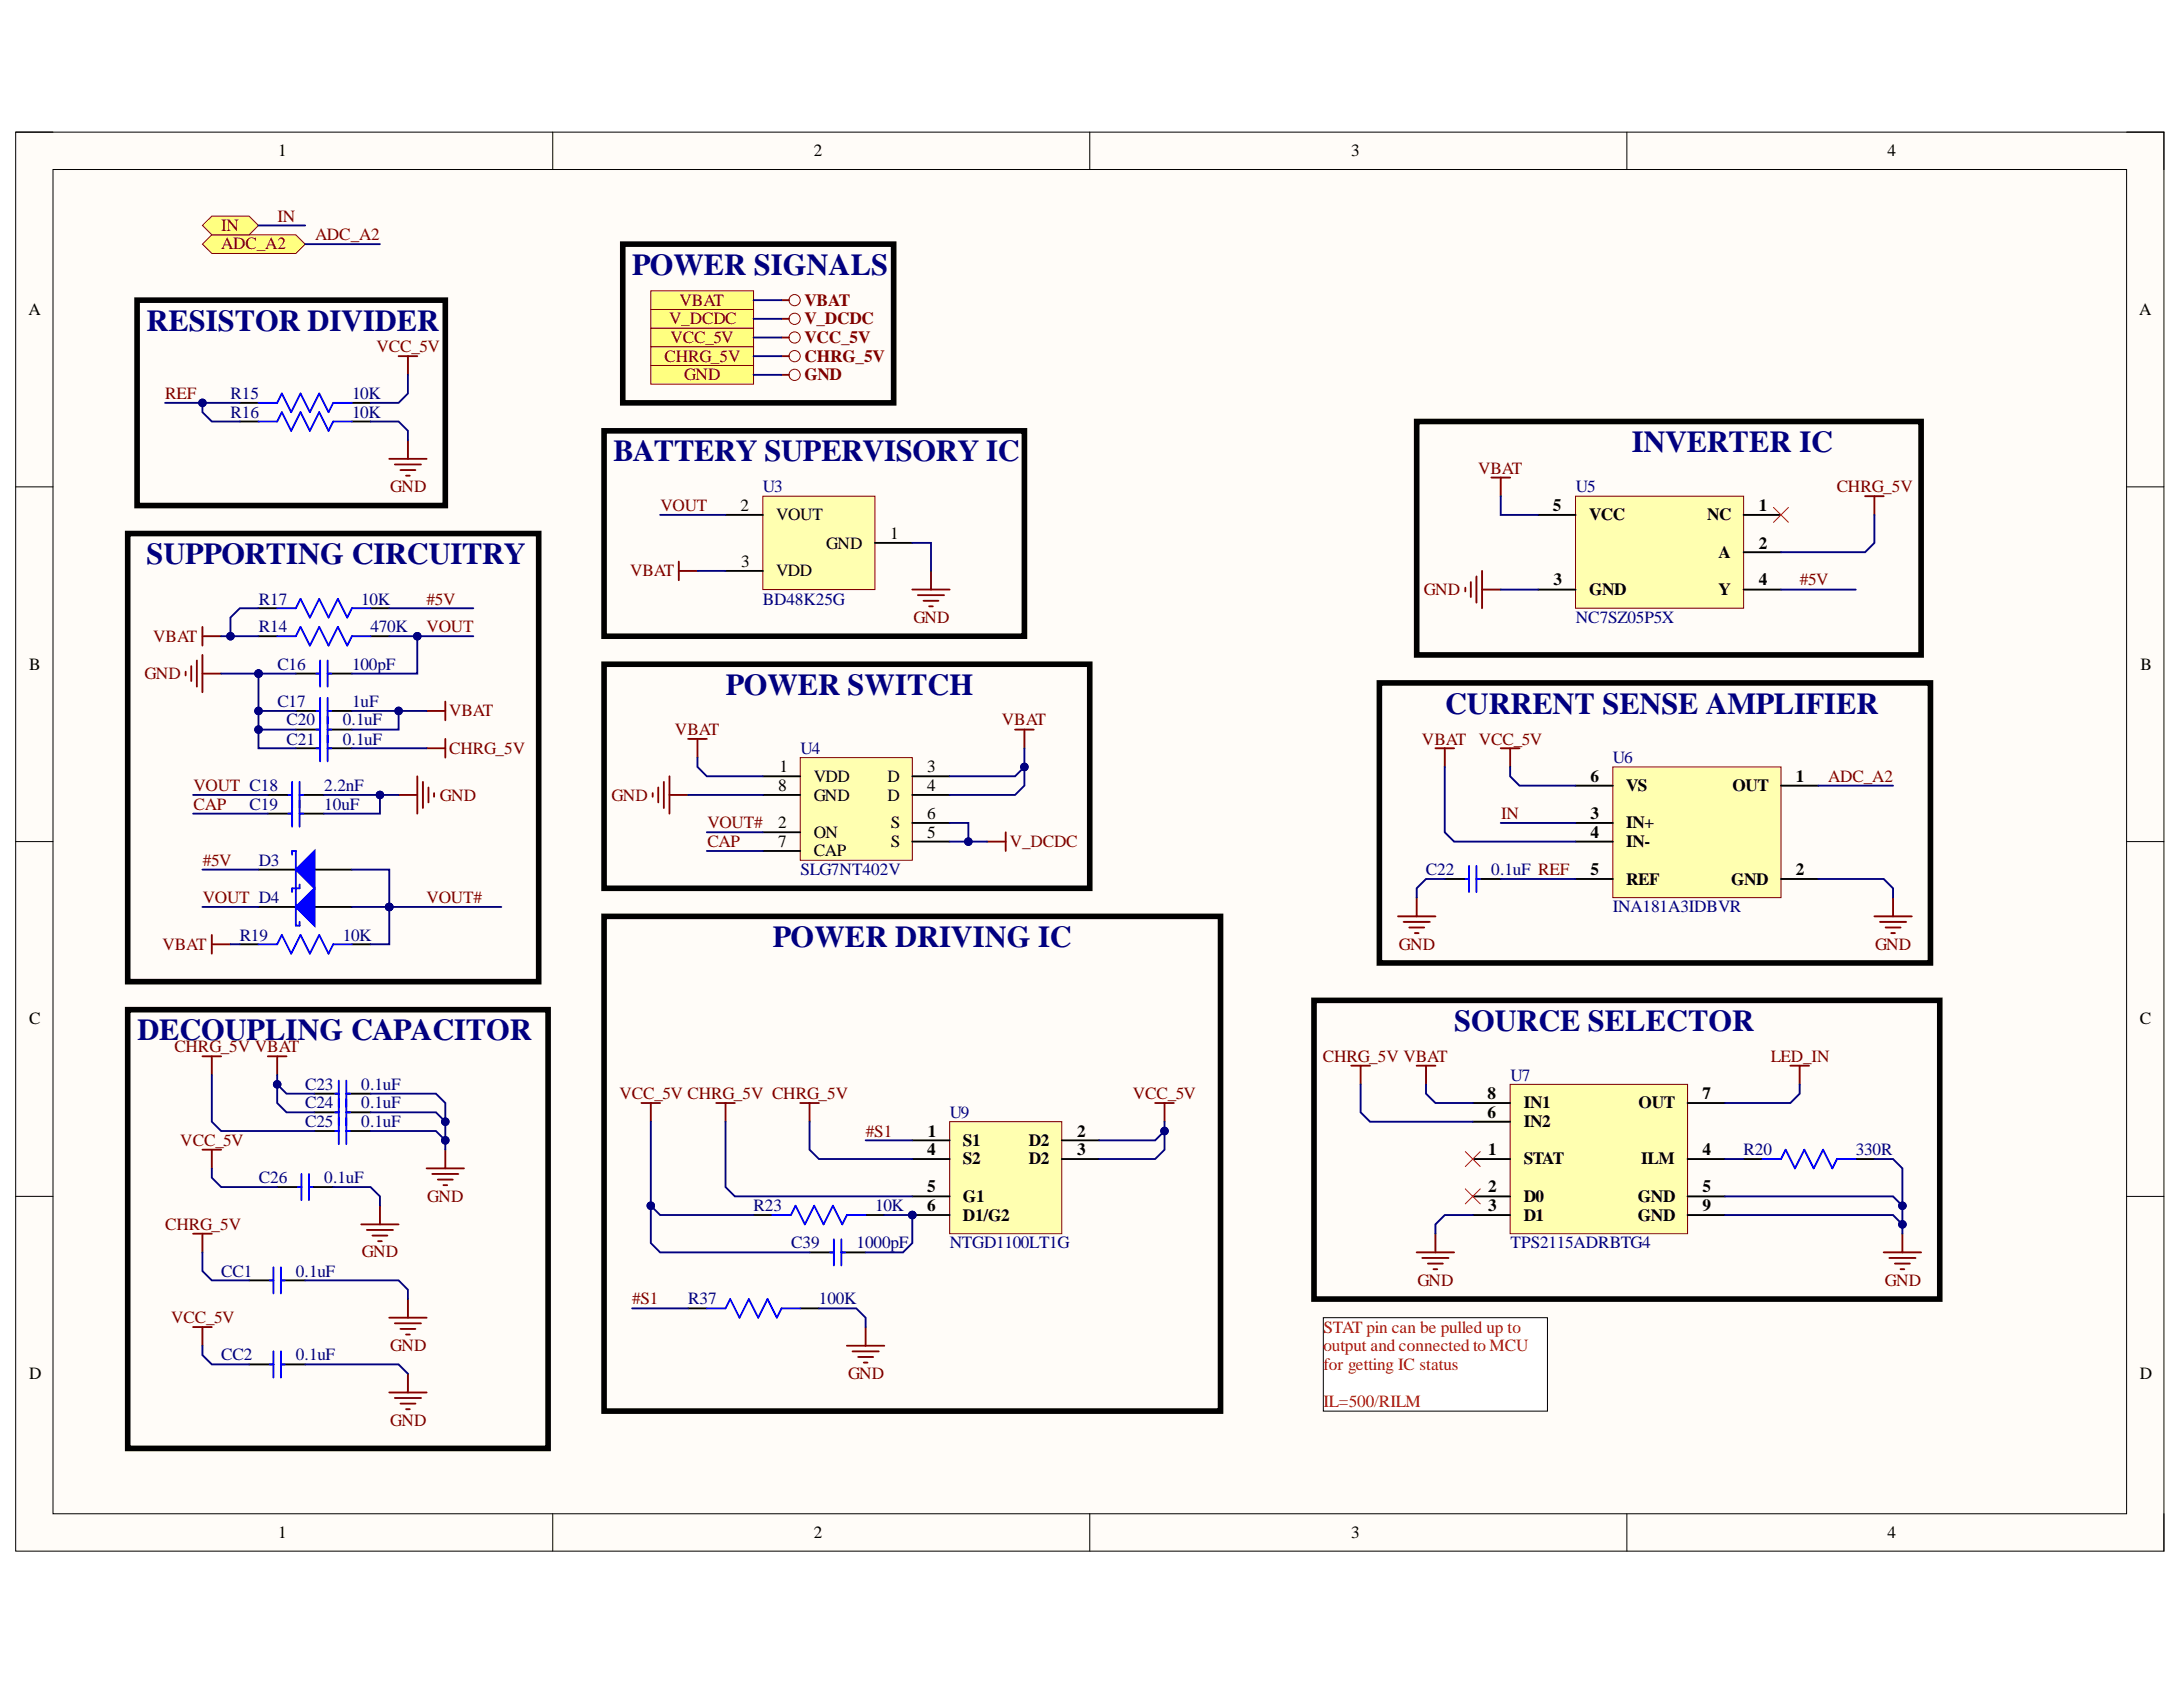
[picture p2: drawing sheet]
<svg xmlns="http://www.w3.org/2000/svg" width="279mm" height="216mm" viewBox="0 0 279 216" stroke-linecap="round" stroke-linejoin="round" font-family="sans-serif">
<defs><g id="words">
<g font-size="3.9" fill="#000080">
<text x="80.9" y="35.1">POWER SIGNALS</text>
<text x="18.8" y="42.3">RESISTOR DIVIDER</text>
<text x="78.5" y="59">BATTERY SUPERVISORY IC</text>
<text x="208.9" y="57.9">INVERTER IC</text>
<text x="18.8" y="72.2">SUPPORTING CIRCUITRY</text>
<text x="92.9" y="89">POWER SWITCH</text>
<text x="185" y="91.3">CURRENT SENSE AMPLIFIER</text>
<text x="98.9" y="121.1">POWER DRIVING IC</text>
<text x="186.1" y="132">SOURCE SELECTOR</text>
<text x="17.6" y="133.1">DECOUPLING CAPACITOR</text>
</g>
<g font-size="2.2">
<text x="35.6" y="20">1</text>
<text x="104.1" y="20">2</text>
<text x="173" y="20">3</text>
<text x="241.6" y="20">4</text>
<text x="3.6" y="40.3">A</text>
<text x="273.8" y="40.3">A</text>
<text x="94.8" y="65.4">2</text>
<text x="198.7" y="65.4">5</text>
<text x="225.1" y="65.4">1</text>
<text x="99.3" y="66.6">VOUT</text>
<text x="105.7" y="70.2">GND</text>
<text x="113.9" y="69">1</text>
<text x="203.4" y="66.6">VCC</text>
<text x="218.5" y="66.6">NC</text>
<text x="220" y="71.4">A</text>
<text x="225.1" y="70.2">2</text>
<text x="94.8" y="72.6">3</text>
<text x="99.3" y="73.7">VDD</text>
<text x="198.8" y="74.9">3</text>
<text x="203.4" y="76.1">GND</text>
<text x="220" y="76.1">Y</text>
<text x="225.1" y="74.9">4</text>
<text x="3.7" y="85.7">B</text>
<text x="274" y="85.7">B</text>
<text x="99.6" y="101.2">8</text>
<text x="99.7" y="98.8">1</text>
<text x="104.1" y="100">VDD</text>
<text x="113.6" y="100">D</text>
<text x="118.7" y="98.8">3</text>
<text x="118.7" y="101.2">4</text>
<text x="203.6" y="100">6</text>
<text x="208.1" y="101.2">VS</text>
<text x="221.7" y="101.2">OUT</text>
<text x="229.8" y="100">1</text>
<text x="99.6" y="106">2</text>
<text x="104.1" y="107.2">ON</text>
<text x="104.1" y="102.5">GND</text>
<text x="113.6" y="102.5">D</text>
<text x="114" y="106">S</text>
<text x="118.7" y="107.2">5</text>
<text x="118.7" y="104.8">6</text>
<text x="203.6" y="104.8">3</text>
<text x="203.6" y="107.2">4</text>
<text x="208.1" y="106">IN+</text>
<text x="99.6" y="108.4">7</text>
<text x="104.1" y="109.6">CAP</text>
<text x="114" y="108.4">S</text>
<text x="203.6" y="112">5</text>
<text x="208.1" y="108.4">IN-</text>
<text x="208.1" y="113.2">REF</text>
<text x="221.6" y="113.2">GND</text>
<text x="229.8" y="112">2</text>
<text x="3.7" y="131.1">C</text>
<text x="273.9" y="131.1">C</text>
<text x="190.4" y="143">6</text>
<text x="190.4" y="140.7">8</text>
<text x="195" y="141.8">IN1</text>
<text x="209.7" y="141.8">OUT</text>
<text x="217.9" y="140.7">7</text>
<text x="118.7" y="147.8">4</text>
<text x="118.8" y="145.5">1</text>
<text x="123.2" y="146.7">S1</text>
<text x="123.2" y="149">S2</text>
<text x="131.7" y="146.7">D2</text>
<text x="131.7" y="149">D2</text>
<text x="137.9" y="145.5">2</text>
<text x="137.9" y="147.8">3</text>
<text x="190.4" y="147.8">1</text>
<text x="195" y="149">STAT</text>
<text x="195" y="144.3">IN2</text>
<text x="210.1" y="149">ILM</text>
<text x="217.9" y="147.8">4</text>
<text x="118.7" y="152.6">5</text>
<text x="118.7" y="155">6</text>
<text x="123.2" y="153.8">G1</text>
<text x="190.4" y="152.6">2</text>
<text x="190.4" y="155">3</text>
<text x="195" y="153.8">D0</text>
<text x="209.6" y="153.8">GND</text>
<text x="217.9" y="152.6">5</text>
<text x="217.9" y="155">9</text>
<text x="123.2" y="156.2">D1/G2</text>
<text x="195" y="156.2">D1</text>
<text x="209.6" y="156.2">GND</text>
<text x="3.7" y="176.5">D</text>
<text x="273.9" y="176.5">D</text>
<text x="35.6" y="196.8">1</text>
<text x="104.1" y="196.8">2</text>
<text x="173" y="196.8">3</text>
<text x="241.6" y="196.8">4</text>
</g>
<g font-size="2.2" fill="#800000">
<text x="28.3" y="29.6">IN</text>
<text x="35.5" y="28.4">IN</text>
<text x="28.3" y="31.9">ADC_A2</text>
<text x="40.3" y="30.7">ADC_A2</text>
<text x="85.6" y="41.5">V_DCDC</text>
<text x="87" y="39.1">VBAT</text>
<text x="103" y="41.5">V_DCDC</text>
<text x="103" y="39.1">VBAT</text>
<text x="48.2" y="45.1">VCC_5V</text>
<text x="85" y="46.3">CHRG_5V</text>
<text x="85.8" y="43.9">VCC_5V</text>
<text x="103" y="43.9">VCC_5V</text>
<text x="103" y="46.3">CHRG_5V</text>
<text x="21.1" y="51">REF</text>
<text x="87.6" y="48.7">GND</text>
<text x="103" y="48.7">GND</text>
<text x="50" y="63">GND</text>
<text x="84.5" y="65.4">VOUT</text>
<text x="189.2" y="60.7">VBAT</text>
<text x="235.1" y="63">CHRG_5V</text>
<text x="54.6" y="77.4">#5V</text>
<text x="80.6" y="73.7">VBAT</text>
<text x="182.3" y="76.1">GND</text>
<text x="230.3" y="74.9">#5V</text>
<text x="19.6" y="82.1">VBAT</text>
<text x="54.6" y="80.9">VOUT</text>
<text x="116.9" y="79.7">GND</text>
<text x="18.5" y="86.9">GND</text>
<text x="57.5" y="91.7">VBAT</text>
<text x="86.4" y="94.1">VBAT</text>
<text x="128.2" y="92.8">VBAT</text>
<text x="182" y="95.3">VBAT</text>
<text x="189.3" y="95.3">VCC_5V</text>
<text x="24.8" y="101.2">VOUT C18</text>
<text x="57.5" y="96.5">CHRG_5V</text>
<text x="234" y="100">ADC_A2</text>
<text x="24.8" y="103.7">CAP</text>
<text x="56.3" y="102.5">GND</text>
<text x="78.3" y="102.5">GND</text>
<text x="90.5" y="106">VOUT#</text>
<text x="192.1" y="104.8">IN</text>
<text x="26" y="110.8">#5V</text>
<text x="90.5" y="108.4">CAP</text>
<text x="129.2" y="108.4">V_DCDC</text>
<text x="26" y="115.6">VOUT D4</text>
<text x="54.6" y="115.6">VOUT#</text>
<text x="20.8" y="121.6">VBAT</text>
<text x="179" y="121.6">GND</text>
<text x="240" y="121.6">GND</text>
<text x="22.3" y="134.7">CHRG_5V VBAT</text>
<text x="169.3" y="135.9">CHRG_5V VBAT</text>
<text x="226.6" y="135.9">LED_IN</text>
<text x="79.3" y="140.7">VCC_5V CHRG_5V CHRG_5V</text>
<text x="145" y="140.7">VCC_5V</text>
<text x="23.1" y="146.7">VCC_5V</text>
<text x="110.8" y="145.5">#S1</text>
<text x="54.7" y="153.8">GND</text>
<text x="21.1" y="157.4">CHRG_5V</text>
<text x="46.3" y="160.9">GND</text>
<text x="80.9" y="166.9">#S1</text>
<text x="181.4" y="164.6">GND</text>
<text x="241.3" y="164.6">GND</text>
<text x="21.9" y="169.3">VCC_5V</text>
<text x="50" y="172.9">GND</text>
<text x="108.5" y="176.5">GND</text>
<text x="50" y="182.5">GND</text>
</g>
<g font-size="2.2" fill="#000080">
<text x="29.5" y="51">R15</text>
<text x="29.5" y="53.5">R16</text>
<text x="45.1" y="51">10K</text>
<text x="45.1" y="53.5">10K</text>
<text x="97.6" y="63">U3</text>
<text x="201.7" y="63">U5</text>
<text x="33.1" y="77.4">R17</text>
<text x="46.2" y="77.4">10K</text>
<text x="97.6" y="77.4">BD48K25G</text>
<text x="33.1" y="80.9">R14</text>
<text x="47.4" y="80.9">470K</text>
<text x="201.7" y="79.7">NC7SZ05P5X</text>
<text x="35.5" y="85.7">C16</text>
<text x="45.1" y="85.7">100pF</text>
<text x="35.5" y="90.5">C17</text>
<text x="36.7" y="92.8">C20</text>
<text x="36.7" y="95.3">C21</text>
<text x="43.9" y="92.8">0.1uF</text>
<text x="43.9" y="95.3">0.1uF</text>
<text x="45.1" y="90.5">1uF</text>
<text x="41.5" y="101.2">2.2nF</text>
<text x="102.5" y="96.5">U4</text>
<text x="206.4" y="97.7">U6</text>
<text x="32" y="103.7">C19</text>
<text x="41.5" y="103.7">10uF</text>
<text x="33.1" y="110.8">D3</text>
<text x="102.5" y="112">SLG7NT402V</text>
<text x="182.5" y="112">C22</text>
<text x="190.9" y="112">0.1uF REF</text>
<text x="206.4" y="116.7">INA181A3IDBVR</text>
<text x="30.7" y="120.4">R19</text>
<text x="43.9" y="120.4">10K</text>
<text x="39.1" y="139.5">C23</text>
<text x="39.1" y="141.8">C24</text>
<text x="46.2" y="139.5">0.1uF</text>
<text x="46.2" y="141.8">0.1uF</text>
<text x="121.6" y="143">U9</text>
<text x="193.3" y="138.3">U7</text>
<text x="39.1" y="144.3">C25</text>
<text x="46.2" y="144.3">0.1uF</text>
<text x="223.2" y="147.8">R20</text>
<text x="237.5" y="147.8">330R</text>
<text x="33.1" y="151.4">C26</text>
<text x="41.5" y="151.4">0.1uF</text>
<text x="96.5" y="155">R23</text>
<text x="112" y="155">10K</text>
<text x="101.3" y="159.7">C39</text>
<text x="109.6" y="159.7">1000pF</text>
<text x="121.6" y="159.7">NTGD1100LT1G</text>
<text x="193.3" y="159.7">TPS2115ADRBTG4</text>
<text x="28.3" y="163.4">CC1</text>
<text x="37.9" y="163.4">0.1uF</text>
<text x="88.1" y="166.9">R37</text>
<text x="104.8" y="166.9">100K</text>
<text x="28.3" y="174.1">CC2</text>
<text x="37.9" y="174.1">0.1uF</text>
</g>
<g font-size="2.2" fill="#f00">
<text x="169.4" y="170.6">STAT pin can be pulled up to</text>
<text x="169.4" y="172.9">output and connected to MCU</text>
<text x="169.4" y="175.3">for getting IC status</text>
<text x="169.4" y="180.1">IL=500/RILM</text>
</g>
</g></defs>
<path d="M2 16.9h275v181.6h-275z" fill-rule="evenodd" fill="#fffcf8"/>
<path d="M2 16.9h275v181.6h-275z" fill="none" stroke="#000" stroke-width=".13"/>
<path d="M6.8 21.7h265.4v172h-265.4z" fill-rule="evenodd" fill="#fffcf8"/>
<g fill="none" stroke="#000" stroke-width=".13">
<path d="M2 16.9h4.8M70.7 16.9v4.8M139.5 16.9v4.8M208.2 16.9v4.8M272.2 16.9h4.8v4.8M6.8 21.7h265.4v172h-265.4zM2 62.3h4.8M272.2 62.3h4.8M2 107.7h4.8M272.2 107.7h4.8M2 153.1h4.8M272.2 153.1h4.8"/>
<path d="M70.7 193.7v4.8M139.5 193.7v4.8M208.2 193.7v4.8M277 193.7v4.8"/>
</g>
<path d="M116.8 75.5h4.7M117.5 76.2h3.3M118.2 76.9h1.9M118.9 77.6h.5M119.2 73.1v2.4" fill="none" stroke="#800000" stroke-width=".24"/>
<path d="M77.3 55.1h53.8v26.3h-53.8z" fill="none" stroke="#000" stroke-width=".72"/>
<path d="M97.6 63.5h14.4v12h-14.4z" fill-rule="evenodd" fill="#ffffb0"/>
<path d="M97.6 63.5h14.4v12h-14.4z" fill="none" stroke="#800000" stroke-width=".13"/>
<path d="M92.9 65.9h4.7M92.9 73.1h4.7M112 69.5h4.8M33.1 81.4h2.4M37.9 86.2h3.1M41.9 86.2h3.1M47.4 81.4h2.4" fill="none" stroke="#000" stroke-width=".24"/>
<path d="M35.5 81.4h2.4l.6-1.2 1.2 2.4 1.2-2.4 1.1 2.4 1.2-2.4 1.2 2.4 .6-1.2h2.4M40.5 86.2h.5M41 84.5v3.4M41.9 84.5v3.4M41.9 86.2h.5" fill="none" stroke="#00f" stroke-width=".24"/>
<path d="M23.8 86v.4M24.5 85.3v1.9M25.2 84.5v3.4M25.9 80.2v2.4M25.9 83.8v4.8M25.9 81.4h2.4M25.9 86.2h2.4" fill="none" stroke="#800000" stroke-width=".24"/>
<path d="M77.3 85h62.2v28.7h-62.2z" fill="none" stroke="#000" stroke-width=".72"/>
<path d="M102.4 97h14.4v13.1h-14.4z" fill-rule="evenodd" fill="#ffffb0"/>
<path d="M102.4 97h14.4v13.1h-14.4z" fill="none" stroke="#800000" stroke-width=".13"/>
<g fill="none" stroke="#000" stroke-width=".24">
<path d="M37.9 91h3.1M41.9 91h3.1M97.6 99.3h4.8M116.8 99.3h4.7M34.3 101.7h3.1M34.3 104.1h3.1M38.3 101.7h3.2M38.3 104.1h3.2M97.6 106.5h4.8M97.6 101.7h4.8M97.6 108.9h4.8M116.8 107.7h4.7"/>
<path d="M116.8 101.7h4.7M116.8 105.3h4.7"/>
</g>
<path d="M53.4 99.3v4.8M85.7 99.3v4.8M51 101.7h2.4M54.1 100.1v3.3M54.8 100.8v1.9M55.6 101.5v.5M83.5 101.5v.5M84.3 100.8v1.9M85 100.1v3.3M85.7 101.7h2.4" fill="none" stroke="#800000" stroke-width=".24"/>
<path d="M40.5 91h.5M41 89.3v3.4M41.9 89.3v3.4M41.9 91h.5M36.9 101.7h.5M36.9 104.1h.5M37.4 100.1v5.7M38.3 100.1v5.7M38.3 101.7h.5M38.3 104.1h.5" fill="none" stroke="#00f" stroke-width=".24"/>
<path d="M201.7 63.5h21.5v14.3h-21.5z" fill-rule="evenodd" fill="#ffffb0"/>
<path d="M201.7 63.5h21.5v14.3h-21.5z" fill="none" stroke="#800000" stroke-width=".13"/>
<path d="M196.9 65.9h4.8M196.9 75.5h4.8M223.2 65.9h4.8M223.2 75.5h4.8M223.2 70.7h4.8M33.1 111.3h4.8M40.3 111.3h4.7" fill="none" stroke="#000" stroke-width=".24"/>
<path d="M181.3 53.9h64.6v29.9h-64.6z" fill="none" stroke="#000" stroke-width=".72"/>
<path d="M187.5 75.2v.5M188.3 74.5v1.9M189 73.8v3.3M189.7 73.1v4.7M189.7 75.5h2.4M190.9 61.1h2.4M192.1 61.1v2.4M238.7 63.5h2.4M239.9 63.5v2.4M126.3 107.7h2.4M128.7 106.5v2.4" fill="none" stroke="#800000" stroke-width=".24"/>
<path d="M227 64.9l1.9 1.9M228.9 64.9l-1.9 1.9" fill="none" stroke="#f00" stroke-width=".13"/>
<path d="M37.9 111.3l2.4-2.4v4.8z" fill="#00f"/>
<path d="M37.4 109.4v-.5h.5v4.8h.4v-.5M37.9 111.3l2.4-2.4v4.8z" fill="none" stroke="#00f" stroke-width=".24"/>
<path d="M33.1 116.1h4.8M40.3 116.1h4.7" fill="none" stroke="#000" stroke-width=".24"/>
<path d="M37.9 116.1l2.4-2.4v4.8z" fill="#00f"/>
<path d="M37.4 114.2v-.5h.5v4.8h.4v-.5M37.9 116.1l2.4-2.4v4.8z" fill="none" stroke="#00f" stroke-width=".24"/>
<path d="M88.1 94.6h2.4M89.3 94.6v2.4M129.9 93.4h2.4M131.1 93.4v2.4M27.1 119.7v2.3M27.1 120.8h2.4M173 136.4h2.4M174.1 136.4v2.4M181.3 136.4h2.4M182.5 136.4v2.4" fill="none" stroke="#800000" stroke-width=".24"/>
<path d="M77.3 117.3h78.9v63.3h-78.9z" fill="none" stroke="#000" stroke-width=".72"/>
<path d="M193.3 138.8h22.7v19.1h-22.7z" fill-rule="evenodd" fill="#ffffb0"/>
<path d="M193.3 138.8h22.7v19.1h-22.7z" fill="none" stroke="#800000" stroke-width=".13"/>
<g fill="none" stroke="#000" stroke-width=".24">
<path d="M40.3 140h3.1M44.3 140h3.1M188.5 148.3h4.8M188.5 153.1h4.8M188.5 155.5h4.8M188.5 143.6h4.8M188.5 141.2h4.8M216 148.3h4.8M216 153.1h4.8M216 155.5h4.8M216 141.2h4.8M223.2 148.3h2.4"/>
<path d="M237.5 148.3h2.4"/>
</g>
<g fill="none" stroke="#800000" stroke-width=".24">
<path d="M34.3 135.2h2.4M35.5 135.2v2.4M229.1 136.4h2.4M230.3 136.4v2.4M54.6 149.5h4.8M55.3 150.2h3.4M56 151h2M56.8 151.7h.4M57 147.1v2.4M183.7 157.9v2.4M243.5 157.9v2.4M181.3 160.3h4.8"/>
<path d="M182 161h3.4M182.8 161.7h1.9M183.5 162.4h.5M241.1 160.3h4.8M241.8 161h3.4M242.5 161.7h1.9M243.3 162.4h.4"/>
</g>
<path d="M42.9 140h.5M43.4 138.3v3.3M44.3 138.3v3.3M44.3 140h.5M225.6 148.3h2.4l.5-1.2 1.2 2.4 1.2-2.4 1.2 2.4 1.2-2.4 1.2 2.4 .6-1.2h2.4" fill="none" stroke="#00f" stroke-width=".24"/>
<path d="M16.3 129.2h53.9v56.2h-53.9zM168.2 128h80.1v38.3h-80.1z" fill="none" stroke="#000" stroke-width=".72"/>
<path d="M187.5 152.2l2 1.9M187.5 147.4l2 1.9M189.5 152.2l-2 1.9M189.5 147.4l-2 1.9" fill="none" stroke="#f00" stroke-width=".13"/>
<path d="M169.4 168.6h28.7v12h-28.7z" fill-rule="evenodd" fill="#fff"/>
<path d="M169.4 168.6h28.7v12h-28.7z" fill="none" stroke="#000" stroke-width=".13"/>
<path d="M176.5 87.4h70.6v35.8h-70.6z" fill="none" stroke="#000" stroke-width=".72"/>
<path d="M206.4 98.1h21.6v16.8h-21.6z" fill-rule="evenodd" fill="#ffffb0"/>
<path d="M206.4 98.1h21.6v16.8h-21.6z" fill="none" stroke="#800000" stroke-width=".13"/>
<g fill="none" stroke="#000" stroke-width=".24">
<path d="M30.7 51.6h2.4M30.7 53.9h2.4M45 51.6h2.4M45 53.9h2.4M184.9 112.5h3.1M189 112.5h3.1M201.7 100.5h4.7M201.7 112.5h4.7M201.7 105.3h4.7M201.7 107.7h4.7M228 100.5h4.7M228 112.5h4.7"/>
<path d="M30.7 120.8h2.4M45 120.8h2.4M35.5 151.9h3.1M39.5 151.9h3.1"/>
</g>
<g fill="none" stroke="#800000" stroke-width=".24">
<path d="M49.8 58.7h4.8M50.5 59.4h3.4M51 45.6h2.4M52.2 45.6v2.4M52.2 56.3v2.4M51.3 60.2h1.9M52 60.9h.5M183.7 95.8h2.4M184.9 95.8v2.3M192.1 95.8h2.4M193.3 95.8v2.3M178.9 117.3h4.8"/>
<path d="M179.7 118h3.3M180.4 118.7h1.9M181.1 119.4h.5M181.3 114.9v2.4M239.9 117.3h4.8M240.6 118h3.4M241.3 118.7h2M242.1 119.4h.4M242.3 114.9v2.4M25.9 147.1h2.4M27.1 147.1v2.4M46.2 156.7h4.8"/>
<path d="M47 157.4h3.3M47.7 158.1h1.9M48.4 158.8h.5M48.6 154.3v2.4"/>
</g>
<path d="M33.1 51.6h2.4l.6-1.2 1.2 2.4 1.2-2.4 1.2 2.4 1.2-2.4 1.1 2.4 .6-1.2h2.4M33.1 53.9h2.4l.6-1.1 1.2 2.3 1.2-2.3 1.2 2.3 1.2-2.3 1.1 2.3 .6-1.2h2.4M187.5 112.5h.5M188 110.8v3.4M189 110.8v3.4M189 112.5h.5M33.1 120.8h2.4l.6-1.1 1.2 2.3 1.2-2.3 1.2 2.3 1.2-2.3 1.1 2.3 .6-1.2h2.4M38.1 151.9h.5M38.6 150.2v3.4M39.5 150.2v3.4M39.5 151.9h.5" fill="none" stroke="#00f" stroke-width=".24"/>
<path d="M17.5 38.4h39.5v26.3h-39.5zM16.3 68.3h52.6v57.3h-52.6z" fill="none" stroke="#000" stroke-width=".72"/>
<path d="M25.9 31.2l1.2-1.1h10.8l1.2 1.1-1.2 1.2h-10.8z" fill-rule="evenodd" fill="#ffff80"/>
<path d="M25.9 31.2l1.2-1.1h10.8l1.2 1.1-1.2 1.2h-10.8z" fill="none" stroke="#800000" stroke-width=".13"/>
<path d="M86.9 71.9v2.4M86.9 73.1h2.4M54.6 91h2.4M54.6 95.8h2.4M57 89.8v2.4M57 94.6v2.4M25.9 135.2h2.4M27.1 135.2v2.4" fill="none" stroke="#800000" stroke-width=".24"/>
<path d="M33.1 77.8h2.4M47.4 77.8h2.4M37.9 93.4h3.1M37.9 95.8h3.1M41.9 93.4h3.1M41.9 95.8h3.1M40.3 144.7h3.1M40.3 142.4h3.1M44.3 144.7h3.1M44.3 142.4h3.1" fill="none" stroke="#000" stroke-width=".24"/>
<g fill="none" stroke="#00f" stroke-width=".24">
<path d="M35.5 77.8h2.4l.6-1.2 1.2 2.4 1.2-2.4 1.1 2.4 1.2-2.4 1.2 2.4 .6-1.2h2.4M40.5 93.4h.5M40.5 95.8h.5M41 91.7v5.7M41.9 91.7v5.7M41.9 93.4h.5M41.9 95.8h.5M42.9 144.7h.5M42.9 142.4h.5M43.4 140.7v5.7M44.3 140.7v5.7M44.3 144.7h.5"/>
<path d="M44.3 142.4h.5"/>
</g>
<path d="M25.9 28.9l1.2-1.2h4.8l1.2 1.2-1.2 1.2h-4.8z" fill-rule="evenodd" fill="#ffff80"/>
<path d="M25.9 28.9l1.2-1.2h4.8l1.2 1.2-1.2 1.2h-4.8z" fill="none" stroke="#800000" stroke-width=".13"/>
<path d="M83.3 46.8h13.1v2.4h-13.1z" fill-rule="evenodd" fill="#ffff80"/>
<g fill="none" stroke="#800000" stroke-width=".13">
<path d="M83.3 46.8h13.1v2.4h-13.1z"/>
<circle cx="101.7" cy="48" r=".72"/>
</g>
<path d="M100 48h1" fill="none" stroke="#800000" stroke-width=".24"/>
<path d="M83.3 42h13.1v2.4h-13.1z" fill-rule="evenodd" fill="#ffff80"/>
<g fill="none" stroke="#800000" stroke-width=".13">
<path d="M83.3 42h13.1v2.4h-13.1z"/>
<circle cx="101.7" cy="43.2" r=".72"/>
</g>
<path d="M100 43.2h1" fill="none" stroke="#800000" stroke-width=".24"/>
<path d="M79.7 31.2h34.7v20.4h-34.7z" fill="none" stroke="#000" stroke-width=".72"/>
<path d="M83.3 39.6h13.1v2.4h-13.1z" fill-rule="evenodd" fill="#ffff80"/>
<g fill="none" stroke="#800000" stroke-width=".13">
<path d="M83.3 39.6h13.1v2.4h-13.1z"/>
<circle cx="101.7" cy="40.8" r=".72"/>
</g>
<path d="M100 40.8h1" fill="none" stroke="#800000" stroke-width=".24"/>
<path d="M83.3 44.4h13.1v2.4h-13.1z" fill-rule="evenodd" fill="#ffff80"/>
<g fill="none" stroke="#800000" stroke-width=".13">
<path d="M83.3 44.4h13.1v2.4h-13.1z"/>
<circle cx="101.7" cy="45.6" r=".72"/>
</g>
<path d="M100 45.6h1" fill="none" stroke="#800000" stroke-width=".24"/>
<path d="M83.3 37.2h13.1v2.4h-13.1z" fill-rule="evenodd" fill="#ffff80"/>
<g fill="none" stroke="#800000" stroke-width=".13">
<path d="M83.3 37.2h13.1v2.4h-13.1z"/>
<circle cx="101.7" cy="38.4" r=".72"/>
</g>
<path d="M100 38.4h1" fill="none" stroke="#800000" stroke-width=".24"/>
<circle cx="116.8" cy="155.5" r=".48" fill="#000080"/>
<circle cx="116.8" cy="155.5" r=".48" fill="none" stroke="#000080" stroke-width=".13"/>
<path d="M121.5 143.6h14.4v14.3h-14.4z" fill-rule="evenodd" fill="#ffffb0"/>
<path d="M121.5 143.6h14.4v14.3h-14.4z" fill="none" stroke="#800000" stroke-width=".13"/>
<path d="M116.8 145.9h4.7M116.8 148.3h4.7M116.8 153.1h4.7M116.8 155.5h4.7M135.9 145.9h4.8M135.9 148.3h4.8" fill="none" stroke="#000" stroke-width=".24"/>
<circle cx="116.8" cy="155.5" r=".48" fill="#000080"/>
<circle cx="116.8" cy="155.5" r=".48" fill="none" stroke="#000080" stroke-width=".13"/>
<g fill="none" stroke="#800000" stroke-width=".24">
<path d="M24.7 157.9h2.4M25.9 157.9v2.4M82.1 141.2h2.4M83.3 141.2v2.4M91.7 141.2h2.4M92.9 141.2v2.4M102.4 141.2h2.4M103.6 141.2v2.4M147.8 141.2h2.4M149 141.2v2.4M24.7 169.8h2.4M25.9 169.8v2.4"/>
<path d="M49.8 168.6h4.8M49.8 178.2h4.8M50.5 169.4h3.4M50.5 178.9h3.4M51.3 170.1h1.9M51.3 179.6h1.9M52 170.8h.5M52.2 166.3v2.3M52.2 175.8v2.4M108.4 172.2h4.8M109.1 172.9h3.4M109.8 173.7h2"/>
<path d="M110.6 174.4h.4M110.8 169.8v2.4M52 180.4h.5"/>
</g>
<path d="M96.4 155.5h2.4M110.8 155.5h2.4M31.9 163.9h3.1M31.9 174.6h3.1M36 163.9h3.1M36 174.6h3.1M88.1 167.4h2.4M102.4 167.4h2.4M103.6 160.3h3.1M107.7 160.3h3.1" fill="none" stroke="#000" stroke-width=".24"/>
<g fill="none" stroke="#00f" stroke-width=".24">
<path d="M98.8 155.5h2.4l.6-1.2 1.2 2.4 1.2-2.4 1.2 2.4 1.2-2.4 1.2 2.4 .6-1.2h2.4M106.7 158.6v3.3M107.7 158.6v3.3M34.5 163.9h.5M34.5 174.6h.5M35 162.2v3.3M35 172.9v3.4M36 162.2v3.3M36 163.9h.4M36 172.9v3.4M36 174.6h.4M90.5 167.4h2.4l.6-1.1 1.1 2.3 1.2-2.3 1.2 2.3 1.2-2.3 1.2 2.3 .6-1.2h2.4"/>
<path d="M106.2 160.3h.5M107.7 160.3h.5"/>
</g>
<path d="M21.1 51.6h9.6M232.7 100.5h9.6" fill="none" stroke="#000080" stroke-width=".24"/>
<circle cx="25.9" cy="51.6" r=".48" fill="#000080"/>
<circle cx="25.9" cy="51.6" r=".48" fill="none" stroke="#000080" stroke-width=".13"/>
<path d="M25.9 51.6v1.2l1.2 1.1h3.6M24.7 104.1h9.6M24.7 101.7h9.6M25.9 116.1h7.2M25.9 111.3h7.2M25.9 172.2v1.2l1.2 1.2h4.8M25.9 160.3v2.4l1.2 1.2h4.8" fill="none" stroke="#000080" stroke-width=".24"/>
<circle cx="25.9" cy="51.6" r=".48" fill="#000080"/>
<circle cx="25.9" cy="51.6" r=".48" fill="none" stroke="#000080" stroke-width=".13"/>
<path d="M28.3 86.2h4.8M27.1 137.6v6l1.2 1.1h12M27.1 149.5v1.2l1.2 1.2h7.2" fill="none" stroke="#000080" stroke-width=".24"/>
<circle cx="33.1" cy="86.2" r=".48" fill="#000080"/>
<circle cx="33.1" cy="86.2" r=".48" fill="none" stroke="#000080" stroke-width=".13"/>
<path d="M28.3 81.4h4.8" fill="none" stroke="#000080" stroke-width=".24"/>
<circle cx="29.5" cy="81.4" r=".48" fill="#000080"/>
<circle cx="29.5" cy="81.4" r=".48" fill="none" stroke="#000080" stroke-width=".13"/>
<path d="M33.1 77.8h-2.4l-1.2 1.2v2.4M29.5 120.8h1.2" fill="none" stroke="#000080" stroke-width=".24"/>
<circle cx="29.5" cy="81.4" r=".48" fill="#000080"/>
<circle cx="29.5" cy="81.4" r=".48" fill="none" stroke="#000080" stroke-width=".13"/>
<path d="M33.1 86.2v9.6h4.8" fill="none" stroke="#000080" stroke-width=".24"/>
<circle cx="33.1" cy="86.2" r=".48" fill="#000080"/>
<circle cx="33.1" cy="86.2" r=".48" fill="none" stroke="#000080" stroke-width=".13"/>
<circle cx="33.1" cy="91" r=".48" fill="#000080"/>
<circle cx="33.1" cy="91" r=".48" fill="none" stroke="#000080" stroke-width=".13"/>
<circle cx="33.1" cy="93.4" r=".48" fill="#000080"/>
<circle cx="33.1" cy="93.4" r=".48" fill="none" stroke="#000080" stroke-width=".13"/>
<path d="M33.1 93.4h4.8" fill="none" stroke="#000080" stroke-width=".24"/>
<circle cx="33.1" cy="93.4" r=".48" fill="#000080"/>
<circle cx="33.1" cy="93.4" r=".48" fill="none" stroke="#000080" stroke-width=".13"/>
<path d="M33.1 91h4.8" fill="none" stroke="#000080" stroke-width=".24"/>
<circle cx="33.1" cy="91" r=".48" fill="#000080"/>
<circle cx="33.1" cy="91" r=".48" fill="none" stroke="#000080" stroke-width=".13"/>
<path d="M33.1 86.2h4.8" fill="none" stroke="#000080" stroke-width=".24"/>
<circle cx="33.1" cy="86.2" r=".48" fill="#000080"/>
<circle cx="33.1" cy="86.2" r=".48" fill="none" stroke="#000080" stroke-width=".13"/>
<path d="M33.1 28.9h6M35.5 138.8v2.4l1.2 1.2h3.6" fill="none" stroke="#000080" stroke-width=".24"/>
<circle cx="35.5" cy="138.8" r=".48" fill="#000080"/>
<circle cx="35.5" cy="138.8" r=".48" fill="none" stroke="#000080" stroke-width=".13"/>
<path d="M35.5 137.6v1.2l1.2 1.2h3.6" fill="none" stroke="#000080" stroke-width=".24"/>
<circle cx="35.5" cy="138.8" r=".48" fill="#000080"/>
<circle cx="35.5" cy="138.8" r=".48" fill="none" stroke="#000080" stroke-width=".13"/>
<path d="M39.1 31.2h9.5M48.6 101.7v2.4h-7.1M39.1 163.9h11.9l1.2 1.2v1.2M39.1 174.6h11.9l1.2 1.2" fill="none" stroke="#000080" stroke-width=".24"/>
<circle cx="48.6" cy="101.7" r=".48" fill="#000080"/>
<circle cx="48.6" cy="101.7" r=".48" fill="none" stroke="#000080" stroke-width=".13"/>
<path d="M41.5 101.7h9.5" fill="none" stroke="#000080" stroke-width=".24"/>
<circle cx="48.6" cy="101.7" r=".48" fill="#000080"/>
<circle cx="48.6" cy="101.7" r=".48" fill="none" stroke="#000080" stroke-width=".13"/>
<path d="M45 116.1h4.8M42.6 151.9h4.8l1.2 1.2v1.2" fill="none" stroke="#000080" stroke-width=".24"/>
<circle cx="49.8" cy="116.1" r=".48" fill="#000080"/>
<circle cx="49.8" cy="116.1" r=".48" fill="none" stroke="#000080" stroke-width=".13"/>
<path d="M45 111.3h4.8v4.8" fill="none" stroke="#000080" stroke-width=".24"/>
<circle cx="49.8" cy="116.1" r=".48" fill="#000080"/>
<circle cx="49.8" cy="116.1" r=".48" fill="none" stroke="#000080" stroke-width=".13"/>
<path d="M45 95.8h9.6M51 91v2.4h-6" fill="none" stroke="#000080" stroke-width=".24"/>
<circle cx="51" cy="91" r=".48" fill="#000080"/>
<circle cx="51" cy="91" r=".48" fill="none" stroke="#000080" stroke-width=".13"/>
<path d="M45 91h9.6" fill="none" stroke="#000080" stroke-width=".24"/>
<circle cx="51" cy="91" r=".48" fill="#000080"/>
<circle cx="51" cy="91" r=".48" fill="none" stroke="#000080" stroke-width=".13"/>
<path d="M53.4 81.4v4.8h-8.4" fill="none" stroke="#000080" stroke-width=".24"/>
<circle cx="53.4" cy="81.4" r=".48" fill="#000080"/>
<circle cx="53.4" cy="81.4" r=".48" fill="none" stroke="#000080" stroke-width=".13"/>
<path d="M47.4 144.7h8.4l1.2 1.2v1.2" fill="none" stroke="#000080" stroke-width=".24"/>
<circle cx="57" cy="145.9" r=".48" fill="#000080"/>
<circle cx="57" cy="145.9" r=".48" fill="none" stroke="#000080" stroke-width=".13"/>
<path d="M47.4 142.4h8.4l1.2 1.2v2.3" fill="none" stroke="#000080" stroke-width=".24"/>
<circle cx="57" cy="143.6" r=".48" fill="#000080"/>
<circle cx="57" cy="143.6" r=".48" fill="none" stroke="#000080" stroke-width=".13"/>
<circle cx="57" cy="145.9" r=".48" fill="#000080"/>
<circle cx="57" cy="145.9" r=".48" fill="none" stroke="#000080" stroke-width=".13"/>
<path d="M47.4 140h8.4l1.2 1.2v2.4" fill="none" stroke="#000080" stroke-width=".24"/>
<circle cx="57" cy="143.6" r=".48" fill="#000080"/>
<circle cx="57" cy="143.6" r=".48" fill="none" stroke="#000080" stroke-width=".13"/>
<path d="M49.8 116.1v4.7h-2.4" fill="none" stroke="#000080" stroke-width=".24"/>
<circle cx="49.8" cy="116.1" r=".48" fill="#000080"/>
<circle cx="49.8" cy="116.1" r=".48" fill="none" stroke="#000080" stroke-width=".13"/>
<path d="M47.4 53.9h3.6l1.2 1.2v1.2M52.2 48v2.4l-1.2 1.2h-3.6M49.8 116.1h14.4" fill="none" stroke="#000080" stroke-width=".24"/>
<circle cx="49.8" cy="116.1" r=".48" fill="#000080"/>
<circle cx="49.8" cy="116.1" r=".48" fill="none" stroke="#000080" stroke-width=".13"/>
<path d="M49.8 81.4h10.8" fill="none" stroke="#000080" stroke-width=".24"/>
<circle cx="53.4" cy="81.4" r=".48" fill="#000080"/>
<circle cx="53.4" cy="81.4" r=".48" fill="none" stroke="#000080" stroke-width=".13"/>
<path d="M49.8 77.8h10.8M83.3 143.6v15.5l1.2 1.2h19.1M80.9 167.4h7.2" fill="none" stroke="#000080" stroke-width=".24"/>
<circle cx="83.3" cy="154.3" r=".48" fill="#000080"/>
<circle cx="83.3" cy="154.3" r=".48" fill="none" stroke="#000080" stroke-width=".13"/>
<g fill="none" stroke="#000080" stroke-width=".24">
<path d="M96.4 38.4h3.6M96.4 48h3.6M96.4 45.6h3.6M96.4 43.2h3.6M96.4 40.8h3.6M84.5 65.9h8.4M89.3 73.1h3.6M89.3 97v1.1l1.2 1.2h7.1M88.1 101.7h9.5M90.5 108.9h7.1M90.5 106.5h7.1M92.9 143.6v8.3l1.2 1.2h22.7"/>
<path d="M103.6 143.6v3.5l1.2 1.2h12M113.2 155.5h3.6v3.6l-1.2 1.2h-4.8M104.8 167.4h4.8l1.2 1.2v1.2"/>
</g>
<circle cx="116.8" cy="155.5" r=".48" fill="#000080"/>
<circle cx="116.8" cy="155.5" r=".48" fill="none" stroke="#000080" stroke-width=".13"/>
<path d="M116.8 69.5h2.4v3.6M121.5 105.3h2.4v2.4h-2.4M110.8 145.9h6" fill="none" stroke="#000080" stroke-width=".24"/>
<circle cx="123.9" cy="107.7" r=".48" fill="#000080"/>
<circle cx="123.9" cy="107.7" r=".48" fill="none" stroke="#000080" stroke-width=".13"/>
<path d="M131.1 98.1v2.4l-1.2 1.2h-8.4" fill="none" stroke="#000080" stroke-width=".24"/>
<circle cx="131.1" cy="98.2" r=".48" fill="#000080"/>
<circle cx="131.1" cy="98.2" r=".48" fill="none" stroke="#000080" stroke-width=".13"/>
<path d="M131.1 95.8v2.3l-1.2 1.2h-8.4" fill="none" stroke="#000080" stroke-width=".24"/>
<circle cx="131.1" cy="98.2" r=".48" fill="#000080"/>
<circle cx="131.1" cy="98.2" r=".48" fill="none" stroke="#000080" stroke-width=".13"/>
<path d="M123.9 107.7h2.4" fill="none" stroke="#000080" stroke-width=".24"/>
<circle cx="123.9" cy="107.7" r=".48" fill="#000080"/>
<circle cx="123.9" cy="107.7" r=".48" fill="none" stroke="#000080" stroke-width=".13"/>
<path d="M192.1 63.5v2.4h4.8M192.1 75.5h4.8M184.9 98.1v8.4l1.2 1.2h15.6M193.3 98.1v1.3l1.2 1.1h7.2M184.9 112.5h-2.4l-1.2 1.2v1.2M192.1 112.5h9.6M192.1 105.3h9.6M174.1 138.8v3.6l1.3 1.2h13.1M182.5 138.8v1.2l1.2 1.2h4.8M188.5 155.5h-3.6l-1.2 1.2v1.2M220.8 155.5h21.5l1.2 1.2" fill="none" stroke="#000080" stroke-width=".24"/>
<circle cx="243.5" cy="156.7" r=".48" fill="#000080"/>
<circle cx="243.5" cy="156.7" r=".48" fill="none" stroke="#000080" stroke-width=".13"/>
<path d="M220.8 153.1h21.5l1.2 1.2v3.6" fill="none" stroke="#000080" stroke-width=".24"/>
<circle cx="243.5" cy="156.7" r=".48" fill="#000080"/>
<circle cx="243.5" cy="156.7" r=".48" fill="none" stroke="#000080" stroke-width=".13"/>
<circle cx="243.5" cy="154.3" r=".48" fill="#000080"/>
<circle cx="243.5" cy="154.3" r=".48" fill="none" stroke="#000080" stroke-width=".13"/>
<path d="M228 75.5h9.5M239.9 65.9v3.6l-1.2 1.2h-10.7M232.7 112.5h8.4l1.2 1.2v1.2M230.3 138.8v1.2l-1.2 1.2h-8.3M220.8 148.3h2.4M239.9 148.3h2.4l1.2 1.2v4.8" fill="none" stroke="#000080" stroke-width=".24"/>
<circle cx="243.5" cy="154.3" r=".48" fill="#000080"/>
<circle cx="243.5" cy="154.3" r=".48" fill="none" stroke="#000080" stroke-width=".13"/>
<path d="M149 143.6v1.1l-1.2 1.2h-7.1" fill="none" stroke="#000080" stroke-width=".24"/>
<circle cx="149" cy="144.7" r=".48" fill="#000080"/>
<circle cx="149" cy="144.7" r=".48" fill="none" stroke="#000080" stroke-width=".13"/>
<path d="M149 144.7v2.4l-1.2 1.2h-7.1" fill="none" stroke="#000080" stroke-width=".24"/>
<circle cx="149" cy="144.7" r=".48" fill="#000080"/>
<circle cx="149" cy="144.7" r=".48" fill="none" stroke="#000080" stroke-width=".13"/>
<path d="M83.3 154.3l1.2 1.2h11.9" fill="none" stroke="#000080" stroke-width=".24"/>
<circle cx="83.3" cy="154.3" r=".48" fill="#000080"/>
<circle cx="83.3" cy="154.3" r=".48" fill="none" stroke="#000080" stroke-width=".13"/>
<use href="#words"/>
</svg>
